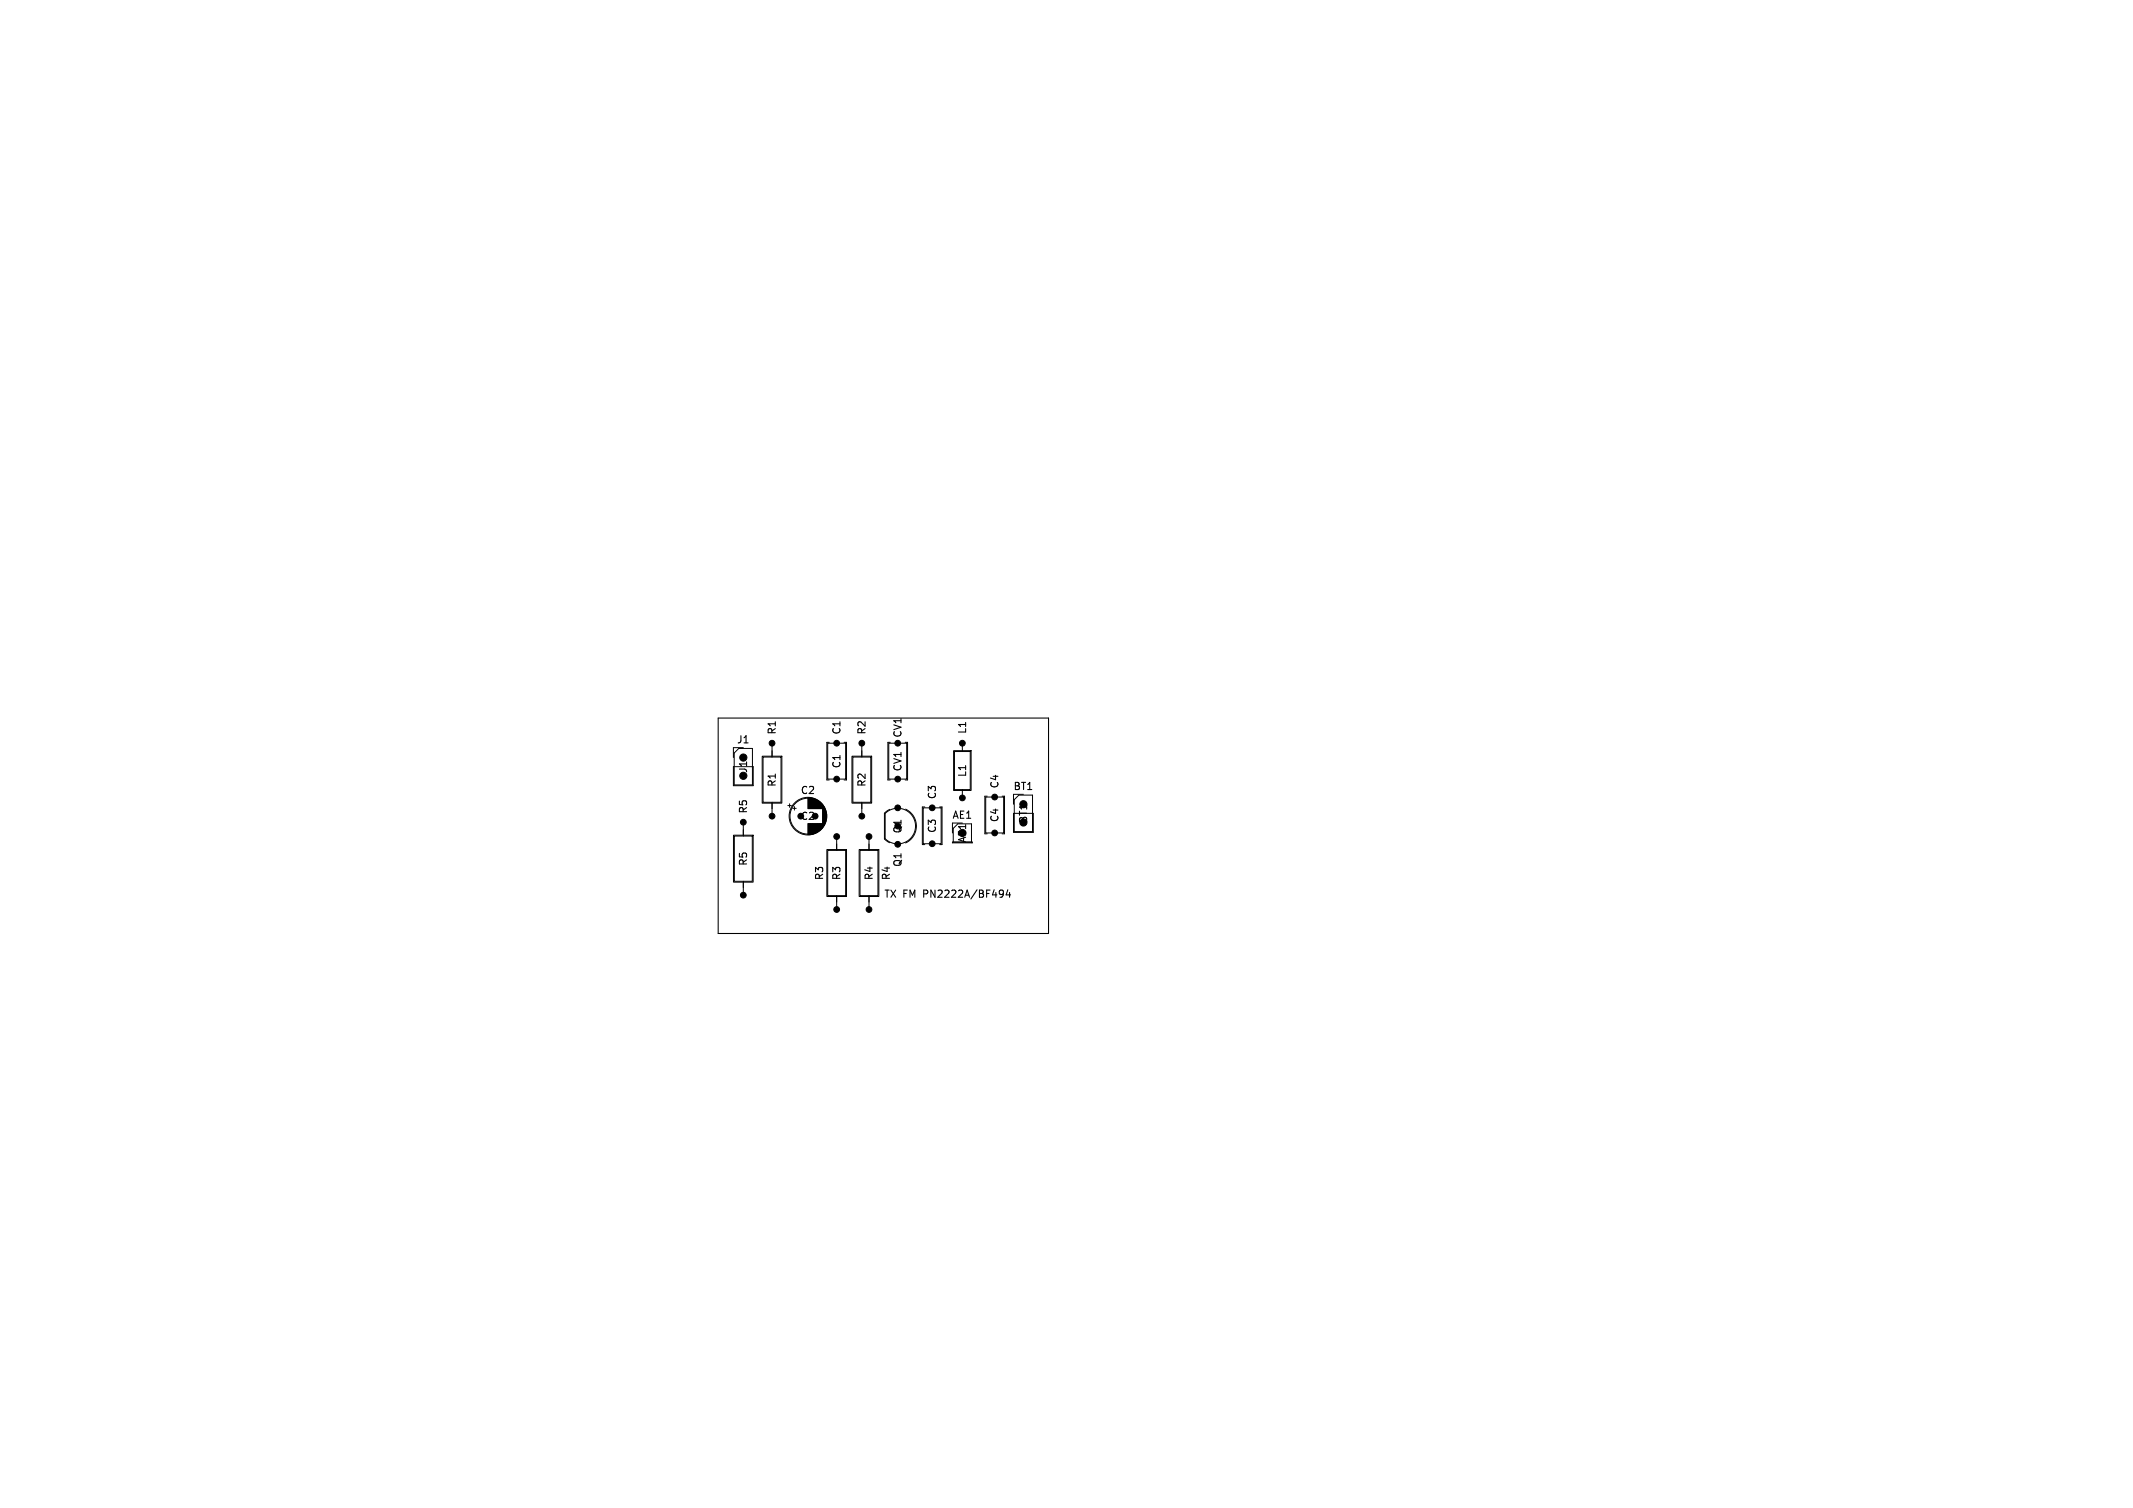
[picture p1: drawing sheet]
<svg xmlns="http://www.w3.org/2000/svg" width="297mm" height="210mm" viewBox="0 0 297 210" stroke-linecap="round" stroke-linejoin="round" font-family="sans-serif">
<defs><g id="words">
<g font-size="1.4">
<text x="102.5" y="103.7">J1</text>
<text x="104.2" y="107.8" transform="rotate(-90 104.2 107.8)">J1</text>
<text x="108.2" y="102.4" transform="rotate(-90 108.2 102.4)">R1</text>
<text x="117.2" y="107.1" transform="rotate(-90 117.2 107.1)">C1</text>
<text x="117.2" y="102.4" transform="rotate(-90 117.2 102.4)">C1</text>
<text x="120.7" y="102.4" transform="rotate(-90 120.7 102.4)">R2</text>
<text x="125.7" y="107.5" transform="rotate(-90 125.7 107.5)">CV1</text>
<text x="125.7" y="102.8" transform="rotate(-90 125.7 102.8)">CV1</text>
<text x="134.7" y="102.3" transform="rotate(-90 134.7 102.3)">L1</text>
<text x="104.2" y="113.4" transform="rotate(-90 104.2 113.4)">R5</text>
<text x="108.2" y="109.7" transform="rotate(-90 108.2 109.7)">R1</text>
<text x="111.4" y="110.8">C2</text>
<text x="120.7" y="109.7" transform="rotate(-90 120.7 109.7)">R2</text>
<text x="130.5" y="111.4" transform="rotate(-90 130.5 111.4)">C3</text>
<text x="134.7" y="108.3" transform="rotate(-90 134.7 108.3)">L1</text>
<text x="139.2" y="109.9" transform="rotate(-90 139.2 109.9)">C4</text>
<text x="141" y="110.2">BT1</text>
<text x="111.4" y="114.4">C2</text>
<text x="125.7" y="116.2" transform="rotate(-90 125.7 116.2)">Q1</text>
<text x="130.5" y="116.1" transform="rotate(-90 130.5 116.1)">C3</text>
<text x="132.5" y="114.2">AE1</text>
<text x="134.7" y="117.5" transform="rotate(-90 134.7 117.5)">AE1</text>
<text x="139.2" y="114.6" transform="rotate(-90 139.2 114.6)">C4</text>
<text x="143.2" y="114.8" transform="rotate(-90 143.2 114.8)">BT1</text>
<text x="104.2" y="120.7" transform="rotate(-90 104.2 120.7)">R5</text>
<text x="114.8" y="122.7" transform="rotate(-90 114.8 122.7)">R3</text>
<text x="117.2" y="122.7" transform="rotate(-90 117.2 122.7)">R3</text>
<text x="121.7" y="122.7" transform="rotate(-90 121.7 122.7)">R4</text>
<text x="123" y="125.2">TX FM</text>
<text x="124.1" y="122.7" transform="rotate(-90 124.1 122.7)">R4</text>
<text x="125.7" y="120.8" transform="rotate(-90 125.7 120.8)">Q1</text>
<text x="128.8" y="125.2">PN2222A/BF494</text>
</g>
</g></defs>
<path d="M100 100h46v30h-46zM139.6 124l.1 .1a.84 .84 0 0 1-.1 .8M139.7 124.4l-.1 .1M140.3 123.9l-.2 .7h.6M140.6 124.3v.7" fill="none" stroke="#000" stroke-width=".15"/>
<g fill="none" stroke="#000" stroke-width=".14">
<path d="M102.1 104.1v1.4M102.1 106.8h2.8v2.6h-2.8zM102.1 116.3h2.8v6.6h-2.8zM102.2 104.9l.7-.7h1.9v5.1h-2.6zM102.3 116.4h2.4v6.3h-2.4zM103.5 114.5v1.9M106.1 105.3h2.8v6.6h-2.8zM106.2 105.4h2.5v6.3h-2.5zM107.5 103.5v1.9M107.5 111.7v2M109.7 112.2h.5M109.9 111.9v.5"/>
<path d="M110.4 112.6h.5M110.6 112.3v.5M112.5 111.1v1.5M112.5 114.7v1.5M112.6 111.1v1.5M112.6 114.7v1.5M112.7 111.1v1.5M112.7 114.7v1.5M112.8 111.1v1.5M112.8 114.7v1.5M112.9 111.1v1.5M112.9 114.7v1.5"/>
<path d="M113 111.1v1.5M113 114.7v1.5M113.1 111.1v1.5M113.1 114.7v1.5M113.1 111.2v1.4M113.2 111.2v1.4M113.2 114.7v1.5M113.2 114.7v1.4M113.3 111.2v1.4M113.3 114.7v1.4M113.4 111.2v1.4M113.4 114.7v1.4"/>
<path d="M113.5 111.3v1.3M113.5 114.7v1.4M113.5 114.7v1.3M113.6 111.3v1.3M113.6 114.7v1.3M113.7 111.4v1.2M113.7 114.7v1.3M113.7 114.7v1.2M113.8 111.4v1.2M113.8 114.7v1.2M113.9 111.5v1.1M113.9 114.7v1.2"/>
<path d="M113.9 114.7v1.1M114 111.5v1.1M114 114.7v1.1M114 111.6v1M114.1 111.6v1M114.1 114.7v1M114.1 111.7v.9M114.2 111.7v.9M114.2 114.7v.9M114.3 111.8v.8M114.3 114.7v.9M114.3 114.7v.8"/>
<path d="M114.4 111.9v.7M114.4 114.7v.7M114.5 112v.6M114.5 114.7v.7M114.5 114.7v.6M114.5 112.1v3.2M114.6 112.1v3.1M114.6 112.2v3M114.7 112.2v2.9M114.7 112.3v2.7M114.8 112.4v2.5M114.8 112.5v2.3"/>
<path d="M114.9 112.6v2.2M114.9 112.6v2.1M114.9 112.7v1.9M115 112.9v1.6M115 113v1.3M115.1 113.1v1.1M115.1 113.4v.5M115.1 118.3h2.8v6.6h-2.8zM115.2 118.4h2.6v6.3h-2.6zM115.2 103.5h2.6v5h-2.6zM115.5 103.4h-.4v5.2h.4M116.5 116.5v1.9"/>
<path d="M117.5 103.4h.4v5.2h-.4M118.6 105.3h2.8v6.6h-2.8zM118.7 105.4h2.5v6.3h-2.5zM119.6 118.3h2.8v6.6h-2.8zM119.7 118.4h2.5v6.3h-2.5zM120 103.5v1.9M120 111.7v2M121 116.5v1.9M123.2 113.3a2.48 2.48 0 0 1 3.6 0 2.48 2.48 0 0 1 0 3.5 2.48 2.48 0 0 1-3.6 0v-3.5M123.7 103.5h2.5v5h-2.5zM123.9 112.7l-.7 .5v3.6l.7 .6M124 103.4h-.4v5.2h.4"/>
<path d="M126 103.4h.4v5.2h-.4M126.1 112.7a2.6 2.6 0 0 1 1.5 2.3 2.6 2.6 0 0 1-1.5 2.4M128.5 112.5h2.5v5h-2.5zM128.8 112.4h-.4v5.2h.4M130.8 112.4h.4v5.2h-.4M132.6 114.6v1.4M132.6 117.3h2.8v.1h-2.8zM132.7 117.3v-1.9l.7-.7h1.9v2.6M132.8 104.5h2.4v5.6h-2.4zM132.9 104.7h2.2v5.3h-2.2zM134 103.5v1.2M134 110v1.1"/>
<path d="M137.2 111h2.5v5h-2.5zM137.5 110.9h-.4v5.2h.4M139.5 110.9h.4v5.2h-.4M141.1 110.6v1.4M141.1 113.3h2.8v2.6h-2.8zM141.2 111.4l.7-.7h1.9v5.1h-2.6zM103.5 122.7v2M116.5 124.7v2M121 124.7v2"/>
<circle cx="112.5" cy="113.7" r="2.62"/>
<circle cx="112.5" cy="113.7" r="2.5"/>
</g>
<g fill="#000" stroke="#000" stroke-width=".14">
<circle cx="103.5" cy="114.5" r=".4"/>
<circle cx="103.5" cy="105.5" r=".5"/>
<circle cx="103.5" cy="108" r=".5"/>
<circle cx="107.5" cy="113.7" r=".4"/>
<circle cx="107.5" cy="103.5" r=".4"/>
<circle cx="113.5" cy="113.7" r=".4"/>
<circle cx="116.5" cy="108.5" r=".4"/>
<circle cx="116.5" cy="103.5" r=".4"/>
<circle cx="116.5" cy="116.5" r=".4"/>
<circle cx="120" cy="113.7" r=".4"/>
<circle cx="120" cy="103.5" r=".4"/>
<circle cx="121" cy="116.5" r=".4"/>
<circle cx="125" cy="108.5" r=".4"/>
<circle cx="125" cy="103.5" r=".4"/>
<circle cx="125" cy="112.5" r=".4"/>
<circle cx="125" cy="117.6" r=".4"/>
<circle cx="129.8" cy="112.5" r=".4"/>
<circle cx="129.8" cy="117.5" r=".4"/>
<circle cx="134" cy="111.1" r=".4"/>
<circle cx="134" cy="103.5" r=".4"/>
<circle cx="138.5" cy="116" r=".4"/>
<circle cx="138.5" cy="111" r=".4"/>
<circle cx="142.5" cy="112" r=".5"/>
<circle cx="103.5" cy="124.7" r=".4"/>
<circle cx="116.5" cy="126.7" r=".4"/>
<circle cx="121" cy="126.7" r=".4"/>
</g>
<use href="#words"/>
</svg>
